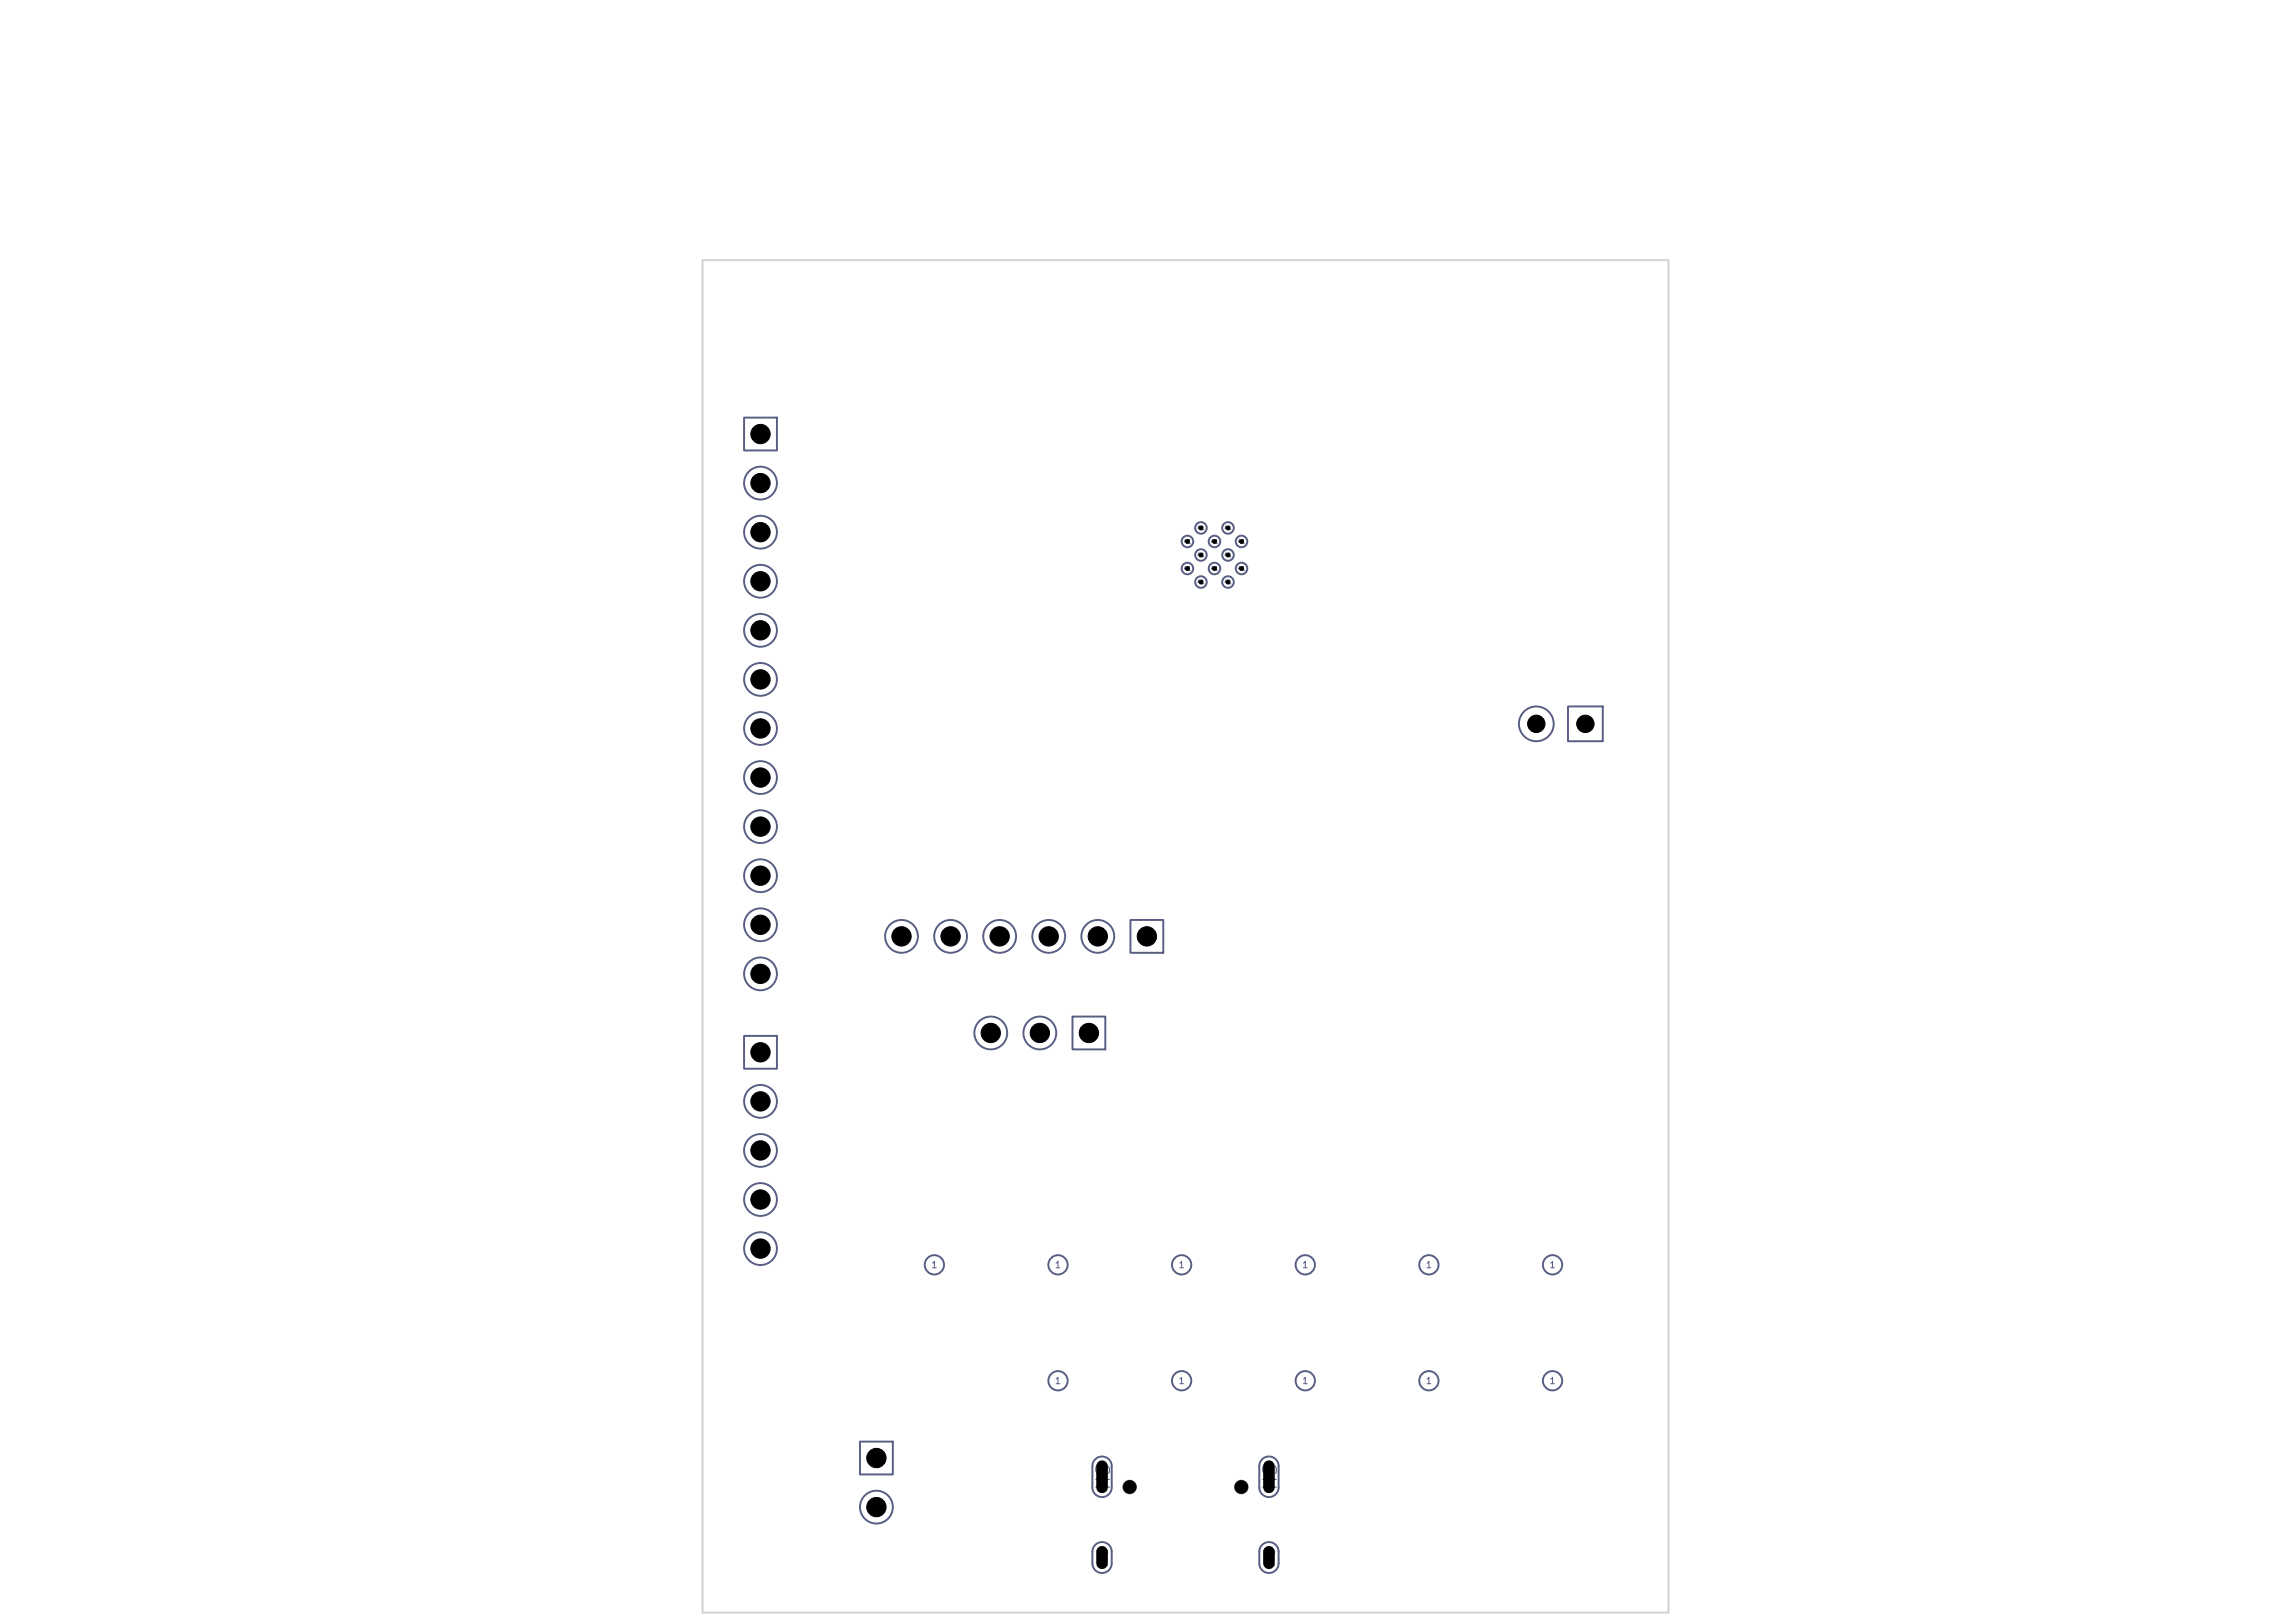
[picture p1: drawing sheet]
<svg xmlns="http://www.w3.org/2000/svg" width="297mm" height="210mm" viewBox="0 0 297 210" stroke-linecap="round" stroke-linejoin="round" font-family="sans-serif">
<defs><g id="words">
<g font-size="1.7" fill="#585d84">
<text x="141.3" y="189.2" transform="rotate(90 141.3 189.2)">SH</text>
<text x="162.9" y="189.2" transform="rotate(90 162.9 189.2)">SH</text>
</g>
<g font-size="1.5" fill="#585d84">
<text x="198" y="94.8">2</text>
<text x="204.3" y="94.8">1</text>
</g>
<g font-size="1.4" fill="#585d84">
<text x="97.6" y="57.2">1</text>
<text x="97.6" y="63.6">2</text>
<text x="97.6" y="69.9">3</text>
<text x="97.6" y="76.3">4</text>
<text x="97.6" y="82.6">5</text>
<text x="97.6" y="89">6</text>
<text x="97.6" y="95.3">7</text>
<text x="97.6" y="101.7">8</text>
<text x="97.6" y="108">9</text>
<text x="96.9" y="114.4">10</text>
<text x="96.9" y="120.7">11</text>
<text x="115.9" y="122.2">6</text>
<text x="122.2" y="122.2">5</text>
<text x="128.6" y="122.2">4</text>
<text x="134.9" y="122.2">3</text>
<text x="141.3" y="122.2">2</text>
<text x="147.6" y="122.2">1</text>
<text x="96.9" y="127.1">12</text>
<text x="97.6" y="137.2">1</text>
<text x="127.4" y="134.7">3</text>
<text x="133.8" y="134.7">2</text>
<text x="140.1" y="134.7">1</text>
<text x="97.6" y="143.6">2</text>
<text x="97.6" y="149.9">3</text>
<text x="97.6" y="156.3">4</text>
<text x="97.6" y="162.6">5</text>
<text x="112.6" y="189.7">1</text>
<text x="112.6" y="196.1">2</text>
</g>
<g font-size="1.3" fill="#585d84">
<text x="141.6" y="200.1" transform="rotate(90 141.6 200.1)">SH</text>
<text x="163.2" y="200.1" transform="rotate(90 163.2 200.1)">SH</text>
</g>
<g font-size=".8" fill="#585d84">
<text x="120.4" y="164.3">1</text>
<text x="136.4" y="164.3">1</text>
<text x="152.4" y="164.3">1</text>
<text x="168.4" y="164.3">1</text>
<text x="184.4" y="164.3">1</text>
<text x="200.4" y="164.3">1</text>
<text x="136.4" y="179.3">1</text>
<text x="152.4" y="179.3">1</text>
<text x="168.4" y="179.3">1</text>
<text x="184.4" y="179.3">1</text>
<text x="200.4" y="179.3">1</text>
</g>
<g font-size=".5" fill="#585d84">
<text x="153.1" y="70.4">41</text>
<text x="154.9" y="68.7">41</text>
<text x="156.6" y="70.4">41</text>
<text x="158.4" y="68.7">41</text>
<text x="160.1" y="70.4">41</text>
<text x="153.1" y="73.9">41</text>
<text x="154.9" y="72.2">41</text>
<text x="154.9" y="75.7">41</text>
<text x="156.6" y="73.9">41</text>
<text x="158.4" y="72.2">41</text>
<text x="158.4" y="75.7">41</text>
<text x="160.1" y="73.9">41</text>
</g>
</g></defs>
<g fill="none" stroke="#585d84" stroke-width=".25">
<path d="M96.3 54h4.2v4.3h-4.2zM202.9 91.4h4.5v4.5h-4.5zM146.3 119h4.2v4.3h-4.2zM96.3 134h4.2v4.3h-4.2zM138.8 131.5h4.2v4.3h-4.2zM111.3 186.5h4.2v4.3h-4.2zM141.7 188.8a1.25 1.25 0 0 1 1.4-.2 1.25 1.25 0 0 1 .8 1.1v2.8a1.25 1.25 0 0 1-1.3 1.2 1.25 1.25 0 0 1-1.2-1.2v-2.9l.1-.4zM141.7 199.9a1.25 1.25 0 0 1 1.4-.3 1.25 1.25 0 0 1 .8 1.2v1.5a1.25 1.25 0 0 1-1.3 1.2 1.25 1.25 0 0 1-1.2-1.2v-1.7zM163.3 188.8a1.25 1.25 0 0 1 1.4-.2 1.25 1.25 0 0 1 .8 1.1v2.8a1.25 1.25 0 0 1-1.3 1.2 1.25 1.25 0 0 1-1.2-1.2v-2.9l.1-.4zM163.3 199.9a1.25 1.25 0 0 1 1.4-.3 1.25 1.25 0 0 1 .8 1.2v1.5a1.25 1.25 0 0 1-1.3 1.2 1.25 1.25 0 0 1-1.2-1.2v-1.7z"/>
<circle cx="98.4" cy="62.5" r="2.12"/>
<circle cx="98.4" cy="75.2" r="2.12"/>
<circle cx="98.4" cy="68.9" r="2.12"/>
<circle cx="153.7" cy="73.6" r=".75"/>
<circle cx="153.7" cy="70.1" r=".75"/>
<circle cx="155.4" cy="71.8" r=".75"/>
<circle cx="155.4" cy="75.3" r=".75"/>
<circle cx="155.4" cy="68.3" r=".75"/>
<circle cx="157.2" cy="73.6" r=".75"/>
<circle cx="157.2" cy="70.1" r=".75"/>
<circle cx="158.9" cy="71.8" r=".75"/>
<circle cx="158.9" cy="75.3" r=".75"/>
<circle cx="158.9" cy="68.3" r=".75"/>
<circle cx="160.7" cy="73.6" r=".75"/>
<circle cx="160.7" cy="70.1" r=".75"/>
<circle cx="98.4" cy="87.9" r="2.12"/>
<circle cx="98.4" cy="81.6" r="2.12"/>
<circle cx="98.4" cy="94.3" r="2.12"/>
<circle cx="198.8" cy="93.7" r="2.25"/>
<circle cx="98.4" cy="107" r="2.12"/>
<circle cx="98.4" cy="100.6" r="2.12"/>
<circle cx="98.4" cy="113.3" r="2.12"/>
<circle cx="98.4" cy="119.7" r="2.12"/>
<circle cx="98.4" cy="126" r="2.12"/>
<circle cx="116.7" cy="121.2" r="2.12"/>
<circle cx="123" cy="121.2" r="2.12"/>
<circle cx="128.2" cy="133.7" r="2.12"/>
<circle cx="129.4" cy="121.2" r="2.12"/>
<circle cx="134.6" cy="133.7" r="2.12"/>
<circle cx="135.7" cy="121.2" r="2.12"/>
<circle cx="142.1" cy="121.2" r="2.12"/>
<circle cx="98.4" cy="148.9" r="2.12"/>
<circle cx="98.4" cy="155.2" r="2.12"/>
<circle cx="98.4" cy="142.5" r="2.12"/>
<circle cx="98.4" cy="161.6" r="2.12"/>
<circle cx="120.9" cy="163.7" r="1.25"/>
<circle cx="136.9" cy="178.7" r="1.25"/>
<circle cx="136.9" cy="163.7" r="1.25"/>
<circle cx="152.9" cy="178.7" r="1.25"/>
<circle cx="152.9" cy="163.7" r="1.25"/>
<circle cx="168.9" cy="178.7" r="1.25"/>
<circle cx="168.9" cy="163.7" r="1.25"/>
<circle cx="184.9" cy="178.7" r="1.25"/>
<circle cx="184.9" cy="163.7" r="1.25"/>
<circle cx="200.9" cy="178.7" r="1.25"/>
<circle cx="200.9" cy="163.7" r="1.25"/>
<circle cx="113.4" cy="195" r="2.12"/>
<circle cx="146.2" cy="192.4" r=".81"/>
<circle cx="160.6" cy="192.4" r=".81"/>
</g>
<path d="M90.9 33.7h125v175h-125z" fill="none" stroke="#d0d2cd" stroke-width=".25"/>
<g fill="#000" stroke="#000" stroke-width=".13">
<circle cx="98.4" cy="56.2" r="1.25"/>
<circle cx="98.4" cy="62.5" r="1.25"/>
<circle cx="98.4" cy="75.2" r="1.25"/>
<circle cx="98.4" cy="68.9" r="1.25"/>
<circle cx="153.7" cy="70.1" r=".25"/>
<circle cx="153.7" cy="73.6" r=".25"/>
<circle cx="155.4" cy="68.3" r=".25"/>
<circle cx="155.4" cy="75.3" r=".25"/>
<circle cx="155.4" cy="71.8" r=".25"/>
<circle cx="157.2" cy="70.1" r=".25"/>
<circle cx="157.2" cy="73.6" r=".25"/>
<circle cx="158.9" cy="68.3" r=".25"/>
<circle cx="158.9" cy="75.3" r=".25"/>
<circle cx="158.9" cy="71.8" r=".25"/>
<circle cx="160.7" cy="70.1" r=".25"/>
<circle cx="160.7" cy="73.6" r=".25"/>
<circle cx="98.4" cy="87.9" r="1.25"/>
<circle cx="98.4" cy="94.3" r="1.25"/>
<circle cx="98.4" cy="81.6" r="1.25"/>
<circle cx="198.8" cy="93.7" r="1.12"/>
<circle cx="205.2" cy="93.7" r="1.12"/>
<circle cx="98.4" cy="100.6" r="1.25"/>
<circle cx="98.4" cy="107" r="1.25"/>
<circle cx="98.4" cy="119.7" r="1.25"/>
<circle cx="98.4" cy="113.3" r="1.25"/>
<circle cx="98.4" cy="136.2" r="1.25"/>
<circle cx="98.4" cy="126" r="1.25"/>
<circle cx="116.7" cy="121.2" r="1.25"/>
<circle cx="123" cy="121.2" r="1.25"/>
<circle cx="128.2" cy="133.7" r="1.25"/>
<circle cx="129.4" cy="121.2" r="1.25"/>
<circle cx="134.6" cy="133.7" r="1.25"/>
<circle cx="135.7" cy="121.2" r="1.25"/>
<circle cx="140.9" cy="133.7" r="1.25"/>
<circle cx="142.1" cy="121.2" r="1.25"/>
<circle cx="148.4" cy="121.2" r="1.25"/>
<circle cx="98.4" cy="142.5" r="1.25"/>
<circle cx="98.4" cy="148.9" r="1.25"/>
<circle cx="98.4" cy="155.2" r="1.25"/>
<circle cx="98.4" cy="161.6" r="1.25"/>
<circle cx="113.4" cy="195" r="1.25"/>
<circle cx="113.4" cy="188.7" r="1.25"/>
<circle cx="146.2" cy="192.4" r=".81"/>
<circle cx="160.6" cy="192.4" r=".81"/>
</g>
<path d="M142.6 189.7v2.8M164.2 189.7v2.8M142.6 200.8v1.5M164.2 200.8v1.5" fill="none" stroke="#000" stroke-width="1.5"/>
<use href="#words"/>
</svg>
